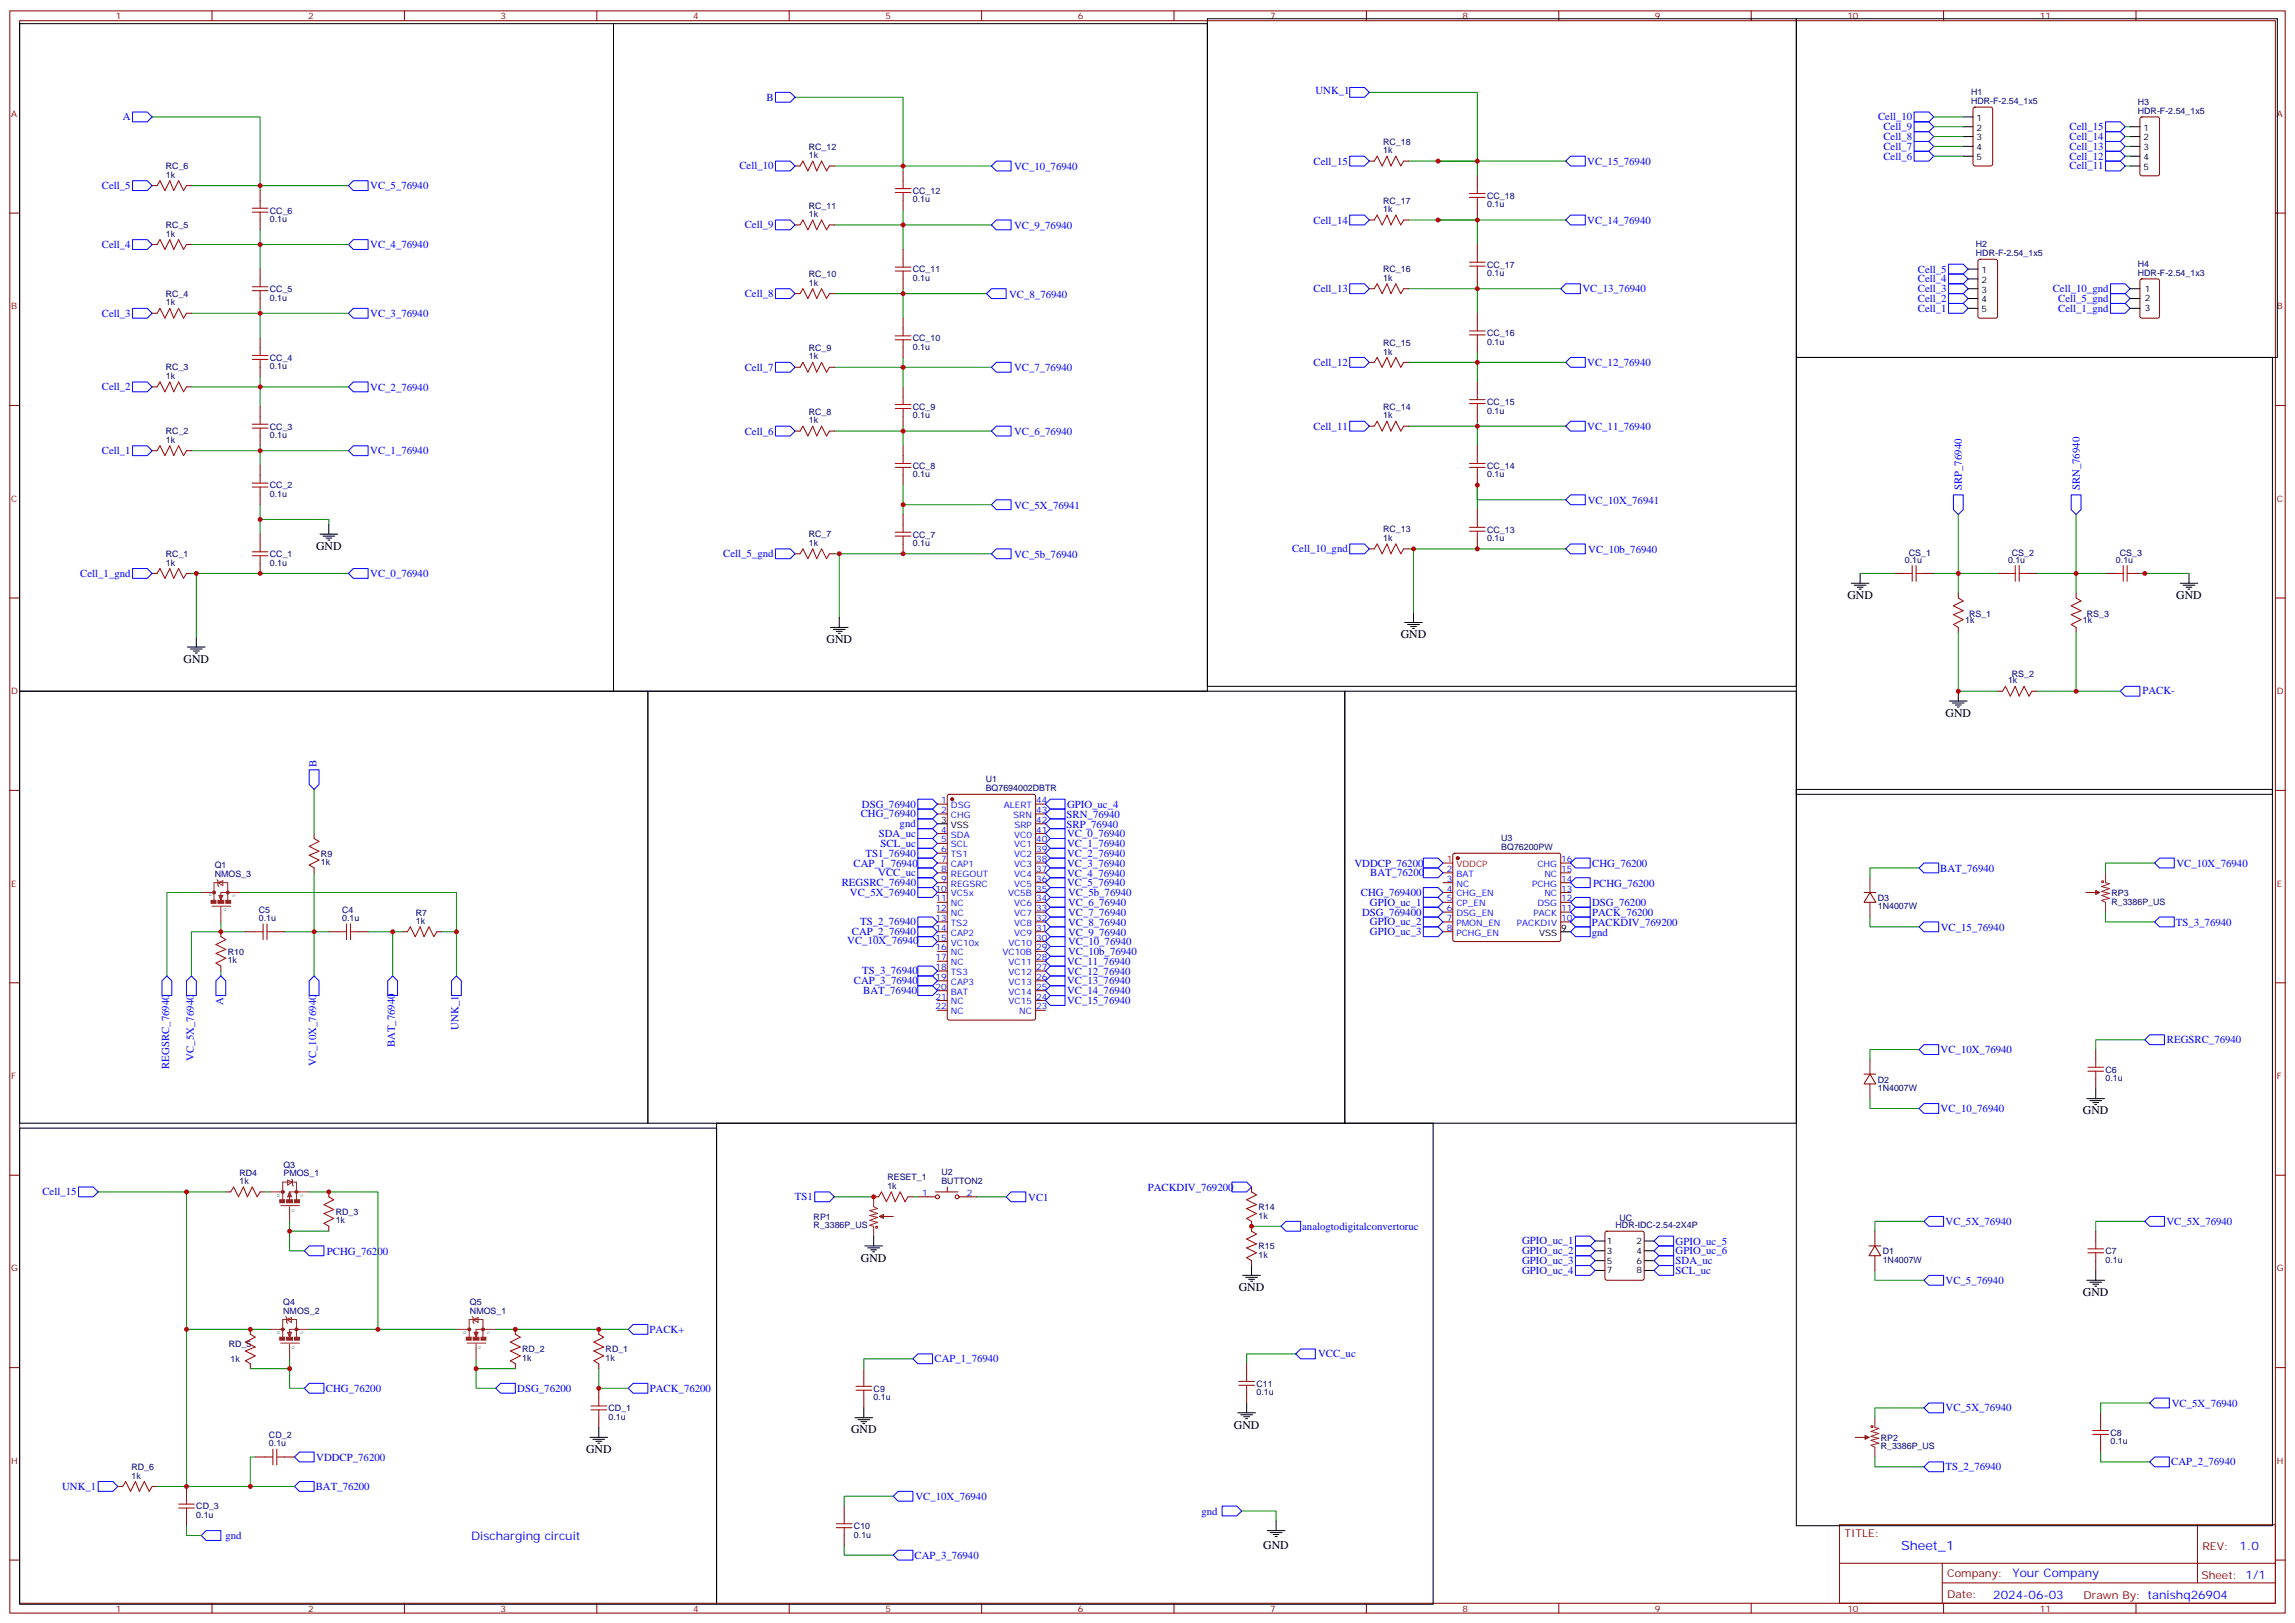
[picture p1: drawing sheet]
<svg xmlns="http://www.w3.org/2000/svg" width="825mm" height="583mm" viewBox="0 0 825 583" stroke-linecap="round" stroke-linejoin="round" font-family="sans-serif">
<defs><g id="words">
<text font-size="4.6" fill="#00f" x="683.2" y="556.9">Sheet_1</text>
<g font-size="4.2">
<text x="113.6" y="197.6">GND</text>
<text x="663.9" y="215.2">GND</text>
<text x="782.1" y="215.2">GND</text>
<text x="297" y="231.1">GND</text>
<text x="503.4" y="229.3">GND</text>
<text x="66" y="238.2">GND</text>
<text x="699.2" y="257.6">GND</text>
<text x="748.6" y="400.4">GND</text>
<text x="309.4" y="453.4">GND</text>
<text x="445.2" y="463.9">GND</text>
<text x="748.6" y="465.7">GND</text>
<text x="305.9" y="515.1">GND</text>
<text x="443.4" y="513.3">GND</text>
<text x="210.6" y="522.1">GND</text>
<text x="454" y="556.7">GND</text>
</g>
<g font-size="4.2" fill="#00f">
<text x="169.3" y="553.5">Discharging circuit</text>
<text x="804.9" y="557.2">1.0</text>
<text x="723.3" y="566.7">Your Company</text>
<text x="716.4" y="574.5">2024-06-03</text>
</g>
<g font-size="3.9" fill="#00f">
<text x="472.8" y="33.9">UNK_1</text>
<text x="275.4" y="36.2">B</text>
<text x="44.1" y="43.3">A</text>
<text x="674.9" y="43.3">Cell_10</text>
<text x="676.9" y="46.8">Cell_9</text>
<text x="743.7" y="46.8">Cell_15</text>
<text x="676.9" y="50.3">Cell_8</text>
<text x="676.9" y="53.9">Cell_7</text>
<text x="743.7" y="50.3">Cell_14</text>
<text x="743.7" y="53.9">Cell_13</text>
<text x="472.1" y="59.2">Cell_15</text>
<text x="570.4" y="59.2">VC_15_76940</text>
<text x="676.9" y="57.4">Cell_6</text>
<text x="743.7" y="57.4">Cell_12</text>
<text x="265.7" y="60.9">Cell_10</text>
<text x="364.4" y="61">VC_10_76940</text>
<text x="743.7" y="60.9">Cell_11</text>
<text x="36.6" y="68">Cell_5</text>
<text x="133.1" y="68.1">VC_5_76940</text>
<text x="267.7" y="82.1">Cell_9</text>
<text x="364.4" y="82.2">VC_9_76940</text>
<text x="472.1" y="80.3">Cell_14</text>
<text x="570.4" y="80.3">VC_14_76940</text>
<text x="36.6" y="89.1">Cell_4</text>
<text x="133.1" y="89.2">VC_4_76940</text>
<text x="689.2" y="97.9">Cell_5</text>
<text x="689.2" y="101.5">Cell_4</text>
<text x="267.7" y="106.8">Cell_8</text>
<text x="362.7" y="106.9">VC_8_76940</text>
<text x="472.1" y="105">Cell_13</text>
<text x="568.7" y="105">VC_13_76940</text>
<text x="689.2" y="105">Cell_3</text>
<text x="737.7" y="105">Cell_10_gnd</text>
<text x="36.6" y="113.8">Cell_3</text>
<text x="133.1" y="113.9">VC_3_76940</text>
<text x="689.2" y="112.1">Cell_1</text>
<text x="689.2" y="108.5">Cell_2</text>
<text x="739.7" y="112.1">Cell_1_gnd</text>
<text x="739.7" y="108.5">Cell_5_gnd</text>
<text x="472.1" y="131.5">Cell_12</text>
<text x="570.4" y="131.5">VC_12_76940</text>
<text x="267.7" y="133.2">Cell_7</text>
<text x="364.4" y="133.4">VC_7_76940</text>
<text x="36.6" y="140.3">Cell_2</text>
<text x="133.1" y="140.4">VC_2_76940</text>
<text x="472.1" y="154.4">Cell_11</text>
<text x="570.4" y="154.4">VC_11_76940</text>
<text x="267.7" y="156.2">Cell_6</text>
<text x="364.4" y="156.3">VC_6_76940</text>
<text x="36.6" y="163.2">Cell_1</text>
<text x="133.1" y="163.3">VC_1_76940</text>
<text x="705.1" y="176.2" transform="rotate(-90 705.1 176.2)">SRP_76940</text>
<text x="747.4" y="176.2" transform="rotate(-90 747.4 176.2)">SRN_76940</text>
<text x="364.4" y="182.8">VC_5X_76941</text>
<text x="570.6" y="180.9">VC_10X_76941</text>
<text x="259.9" y="200.3">Cell_5_gnd</text>
<text x="364.4" y="200.4">VC_5b_76940</text>
<text x="464.3" y="198.5">Cell_10_gnd</text>
<text x="570.8" y="198.6">VC_10b_76940</text>
<text x="28.8" y="207.3">Cell_1_gnd</text>
<text x="133.1" y="207.4">VC_0_76940</text>
<text x="770" y="249.2">PACK-</text>
<text x="113.7" y="275.5" transform="rotate(-90 113.7 275.5)">B</text>
<text x="309.4" y="293.8">CHG_76940</text>
<text x="309.8" y="290.2">DSG_76940</text>
<text x="383.3" y="293.8">SRN_76940</text>
<text x="383.5" y="290.2">GPIO_uc_4</text>
<text x="323.3" y="297.3">gnd</text>
<text x="383.3" y="297.4">SRP_76940</text>
<text x="315.8" y="300.8">SDA_uc</text>
<text x="316.5" y="304.3">SCL_uc</text>
<text x="383.5" y="300.9">VC_0_76940</text>
<text x="383.5" y="304.4">VC_1_76940</text>
<text x="306.8" y="311.5">CAP_1_76940</text>
<text x="311.1" y="307.9">TS1_76940</text>
<text x="383.5" y="307.9">VC_2_76940</text>
<text x="383.5" y="311.5">VC_3_76940</text>
<text x="486.8" y="311.4">VDDCP_76200</text>
<text x="572.2" y="311.5">CHG_76200</text>
<text x="782.2" y="311.5">VC_10X_76940</text>
<text x="315.6" y="314.9">VCC_uc</text>
<text x="383.5" y="315">VC_4_76940</text>
<text x="492.4" y="314.9">BAT_76200</text>
<text x="697.3" y="313.2">BAT_76940</text>
<text x="302.5" y="318.5">REGSRC_76940</text>
<text x="305.5" y="322">VC_5X_76940</text>
<text x="383.5" y="318.5">VC_5_76940</text>
<text x="383.8" y="322.1">VC_5b_76940</text>
<text x="489.1" y="322">CHG_769400</text>
<text x="572.6" y="318.6">PCHG_76200</text>
<text x="383.8" y="329.2">VC_7_76940</text>
<text x="383.8" y="325.6">VC_6_76940</text>
<text x="489.5" y="329">DSG_769400</text>
<text x="492.4" y="325.5">GPIO_uc_1</text>
<text x="572.2" y="325.5">DSG_76200</text>
<text x="572.2" y="329">PACK_76200</text>
<text x="309.1" y="332.6">TS_2_76940</text>
<text x="383.8" y="332.7">VC_8_76940</text>
<text x="492.4" y="332.6">GPIO_uc_2</text>
<text x="572.1" y="332.6">PACKDIV_769200</text>
<text x="697.5" y="334.4">VC_15_76940</text>
<text x="782" y="332.6">TS_3_76940</text>
<text x="304.5" y="339.1">VC_10X_76940</text>
<text x="306.1" y="336.1">CAP_2_76940</text>
<text x="383.8" y="339.7">VC_10_76940</text>
<text x="383.8" y="336.2">VC_9_76940</text>
<text x="492.4" y="336.1">GPIO_uc_3</text>
<text x="572.1" y="336.2">gnd</text>
<text x="383.5" y="346.7">VC_11_76940</text>
<text x="383.8" y="343.3">VC_10b_76940</text>
<text x="306.9" y="353.7">CAP_3_76940</text>
<text x="309.8" y="350.1">TS_3_76940</text>
<text x="383.5" y="350.2">VC_12_76940</text>
<text x="383.5" y="353.7">VC_13_76940</text>
<text x="310.2" y="357.3">BAT_76940</text>
<text x="383.5" y="357.3">VC_14_76940</text>
<text x="80.2" y="361" transform="rotate(-90 80.2 361)">A</text>
<text x="383.5" y="360.8">VC_15_76940</text>
<text x="164.8" y="370.1" transform="rotate(-90 164.8 370.1)">UNK_1</text>
<text x="141.9" y="376.4" transform="rotate(-90 141.9 376.4)">BAT_76940</text>
<text x="778.8" y="374.9">REGSRC_76940</text>
<text x="69.6" y="381.1" transform="rotate(-90 69.6 381.1)">VC_5X_76940</text>
<text x="113.6" y="383.1" transform="rotate(-90 113.6 383.1)">VC_10X_76940</text>
<text x="697.4" y="378.4">VC_10X_76940</text>
<text x="60.8" y="384.1" transform="rotate(-90 60.8 384.1)">REGSRC_76940</text>
<text x="697.4" y="399.6">VC_10_76940</text>
<text x="15.3" y="429.6">Cell_15</text>
<text x="285.7" y="431.3">TS1</text>
<text x="369.6" y="431.4">VC1</text>
<text x="412.5" y="427.8">PACKDIV_769200</text>
<text x="468" y="442">analogtodigitalconvertoruc</text>
<text x="699.2" y="440.2">VC_5X_76940</text>
<text x="778.6" y="440.2">VC_5X_76940</text>
<text x="547" y="447.2">GPIO_uc_1</text>
<text x="602.2" y="447.2">GPIO_uc_5</text>
<text x="117.5" y="450.9">PCHG_76200</text>
<text x="547" y="450.7">GPIO_uc_2</text>
<text x="547" y="454.3">GPIO_uc_3</text>
<text x="602.2" y="450.8">GPIO_uc_6</text>
<text x="602.2" y="454.3">SDA_uc</text>
<text x="547" y="457.8">GPIO_uc_4</text>
<text x="602.2" y="457.8">SCL_uc</text>
<text x="699.2" y="461.3">VC_5_76940</text>
<text x="233.4" y="479">PACK+</text>
<text x="335.8" y="489.5">CAP_1_76940</text>
<text x="473.7" y="487.8">VCC_uc</text>
<text x="117.1" y="500.3">CHG_76200</text>
<text x="185.9" y="500.1">DSG_76200</text>
<text x="233.5" y="500.1">PACK_76200</text>
<text x="699.2" y="507.2">VC_5X_76940</text>
<text x="780.5" y="505.4">VC_5X_76940</text>
<text x="113.7" y="524.9">VDDCP_76200</text>
<text x="780.3" y="526.6">CAP_2_76940</text>
<text x="699.2" y="528.3">TS_2_76940</text>
<text x="22.3" y="535.4">UNK_1</text>
<text x="113.5" y="535.5">BAT_76200</text>
<text x="329" y="538.9">VC_10X_76940</text>
<text x="431.8" y="544.3">gnd</text>
<text x="81" y="553.1">gnd</text>
<text x="328.7" y="560.1">CAP_3_76940</text>
</g>
<g font-size="3.9" fill="#800">
<text x="662.9" y="552.5">TITLE:</text>
<text x="791.5" y="557.2">REV:</text>
<text x="699.8" y="566.7">Company:</text>
<text x="791.1" y="567.3">Sheet: 1/1</text>
<text x="699.8" y="574.4">Date:</text>
<text x="748.8" y="574.4">Drawn By: tanishq26904</text>
</g>
<g font-size="3.2" fill="#800">
<text x="41.6" y="6.9">1</text>
<text x="110.8" y="6.9">2</text>
<text x="179.9" y="6.9">3</text>
<text x="249.1" y="6.9">4</text>
<text x="318.2" y="6.9">5</text>
<text x="387.3" y="6.9">6</text>
<text x="456.5" y="6.9">7</text>
<text x="525.6" y="6.9">8</text>
<text x="594.8" y="6.9">9</text>
<text x="663.9" y="6.9">10</text>
<text x="733.1" y="6.9">11</text>
<text x="4.1" y="42">A</text>
<text x="818.3" y="42">A</text>
<text x="4.1" y="111.2">B</text>
<text x="818.3" y="111.2">B</text>
<text x="4.1" y="180.3">C</text>
<text x="818.3" y="180.3">C</text>
<text x="4.1" y="249.4">D</text>
<text x="818.3" y="249.4">D</text>
<text x="4.1" y="318.6">E</text>
<text x="818.3" y="318.6">E</text>
<text x="4.1" y="387.7">F</text>
<text x="818.3" y="387.7">F</text>
<text x="4.1" y="456.9">G</text>
<text x="818.3" y="456.9">G</text>
<text x="4.1" y="526">H</text>
<text x="818.3" y="526">H</text>
<text x="41.6" y="579.1">1</text>
<text x="110.8" y="579.1">2</text>
<text x="179.9" y="579.1">3</text>
<text x="249.1" y="579.1">4</text>
<text x="318.2" y="579.1">5</text>
<text x="387.3" y="579.1">6</text>
<text x="456.5" y="579.1">7</text>
<text x="525.6" y="579.1">8</text>
<text x="594.8" y="579.1">9</text>
<text x="663.9" y="579.1">10</text>
<text x="733.1" y="579.1">11</text>
</g>
<g font-size="3.2" fill="#000080">
<text x="708.4" y="34.2">H1</text>
<text x="708.4" y="37.4">HDR-F-2.54_1x5</text>
<text x="768.3" y="41">HDR-F-2.54_1x5</text>
<text x="768.3" y="37.7">H3</text>
<text x="290.7" y="53.8">RC_12</text>
<text x="497.1" y="52">RC_18</text>
<text x="290.7" y="56.8">1k</text>
<text x="497.1" y="55.1">1k</text>
<text x="59.6" y="63.9">1k</text>
<text x="59.6" y="60.8">RC_6</text>
<text x="328.1" y="69.7">CC_12</text>
<text x="534.5" y="71.4">CC_18</text>
<text x="97" y="76.7">CC_6</text>
<text x="290.7" y="78">1k</text>
<text x="290.7" y="74.9">RC_11</text>
<text x="328.1" y="72.8">0.1u</text>
<text x="497.1" y="76.2">1k</text>
<text x="497.1" y="73.2">RC_17</text>
<text x="534.5" y="74.5">0.1u</text>
<text x="59.6" y="82">RC_5</text>
<text x="97" y="79.8">0.1u</text>
<text x="59.6" y="85.1">1k</text>
<text x="710.1" y="88.9">H2</text>
<text x="710.1" y="92.1">HDR-F-2.54_1x5</text>
<text x="768.3" y="95.9">H4</text>
<text x="290.7" y="99.6">RC_10</text>
<text x="328.1" y="101">0.1u</text>
<text x="328.1" y="97.9">CC_11</text>
<text x="497.1" y="100.9">1k</text>
<text x="497.1" y="97.9">RC_16</text>
<text x="534.5" y="99.2">0.1u</text>
<text x="534.5" y="96.1">CC_17</text>
<text x="768.3" y="99.2">HDR-F-2.54_1x3</text>
<text x="59.6" y="106.7">RC_4</text>
<text x="97" y="105">CC_5</text>
<text x="290.7" y="102.7">1k</text>
<text x="59.6" y="109.7">1k</text>
<text x="97" y="108">0.1u</text>
<text x="328.1" y="125.7">0.1u</text>
<text x="328.1" y="122.6">CC_10</text>
<text x="497.1" y="124.3">RC_15</text>
<text x="534.5" y="123.9">0.1u</text>
<text x="534.5" y="120.8">CC_16</text>
<text x="97" y="129.7">CC_4</text>
<text x="290.7" y="129.2">1k</text>
<text x="290.7" y="126.1">RC_9</text>
<text x="497.1" y="127.4">1k</text>
<text x="59.6" y="136.2">1k</text>
<text x="59.6" y="133.1">RC_3</text>
<text x="97" y="132.7">0.1u</text>
<text x="290.7" y="149">RC_8</text>
<text x="328.1" y="147.3">CC_9</text>
<text x="497.1" y="147.2">RC_14</text>
<text x="534.5" y="148.6">0.1u</text>
<text x="534.5" y="145.5">CC_15</text>
<text x="97" y="154.4">CC_3</text>
<text x="290.7" y="152.1">1k</text>
<text x="328.1" y="150.4">0.1u</text>
<text x="497.1" y="150.3">1k</text>
<text x="59.6" y="159.1">1k</text>
<text x="59.6" y="156.1">RC_2</text>
<text x="97" y="157.4">0.1u</text>
<text x="328.1" y="171.5">0.1u</text>
<text x="328.1" y="168.5">CC_8</text>
<text x="534.5" y="171.5">0.1u</text>
<text x="534.5" y="168.5">CC_14</text>
<text x="97" y="178.6">0.1u</text>
<text x="97" y="175.5">CC_2</text>
<text x="497.1" y="191.3">RC_13</text>
<text x="534.5" y="191.4">CC_13</text>
<text x="290.7" y="196.2">1k</text>
<text x="290.7" y="193.1">RC_7</text>
<text x="328.1" y="196.2">0.1u</text>
<text x="328.1" y="193.2">CC_7</text>
<text x="497.1" y="194.4">1k</text>
<text x="534.5" y="194.5">0.1u</text>
<text x="59.6" y="203.2">1k</text>
<text x="59.6" y="200.2">RC_1</text>
<text x="97" y="203.3">0.1u</text>
<text x="97" y="200.2">CC_1</text>
<text x="684.6" y="202.2">0.1u</text>
<text x="686" y="199.7">CS_1</text>
<text x="721.7" y="202.2">0.1u</text>
<text x="723.1" y="199.7">CS_2</text>
<text x="760.5" y="202.2">0.1u</text>
<text x="761.9" y="199.7">CS_3</text>
<text x="707.7" y="221.6">RS_1</text>
<text x="750" y="221.6">RS_3</text>
<text x="706.3" y="224">1k</text>
<text x="748.6" y="224">1k</text>
<text x="721.7" y="245.6">1k</text>
<text x="723.1" y="243.1">RS_2</text>
<text x="354.3" y="280.9">U1</text>
<text x="354.3" y="284.2">BQ7694002DBTR</text>
<text x="539.5" y="305.3">BQ76200PW</text>
<text x="539.5" y="302.1">U3</text>
<text x="115.4" y="310.9">1k</text>
<text x="115.4" y="307.9">R9</text>
<text x="77.2" y="315.1">NMOS_3</text>
<text x="77.2" y="312.1">Q1</text>
<text x="674.9" y="323.7">D3</text>
<text x="758.8" y="321.9">RP3</text>
<text x="93" y="327.9">C5</text>
<text x="123" y="327.9">C4</text>
<text x="149.5" y="329">R7</text>
<text x="674.9" y="326.8">1N4007W</text>
<text x="758.8" y="325.1">R_3386P_US</text>
<text x="93" y="330.9">0.1u</text>
<text x="123" y="330.9">0.1u</text>
<text x="149.5" y="332">1k</text>
<text x="81.8" y="346.2">1k</text>
<text x="81.8" y="343.2">R10</text>
<text x="674.9" y="389">D2</text>
<text x="756.7" y="388.5">0.1u</text>
<text x="756.7" y="385.4">C6</text>
<text x="674.9" y="392">1N4007W</text>
<text x="101.9" y="419.6">Q3</text>
<text x="86.1" y="425.5">1k</text>
<text x="86.1" y="422.4">RD4</text>
<text x="101.9" y="422.7">PMOS_1</text>
<text x="318.9" y="424.2">RESET_1</text>
<text x="338.3" y="425.4">BUTTON2</text>
<text x="338.3" y="422.4">U2</text>
<text x="318.9" y="427.2">1k</text>
<text x="120.6" y="436.6">RD_3</text>
<text x="452.3" y="437.9">1k</text>
<text x="452.3" y="434.8">R14</text>
<text x="120.6" y="439.6">1k</text>
<text x="292.4" y="441.4">R_3386P_US</text>
<text x="292.4" y="438.3">RP1</text>
<text x="580.6" y="441.4">HDR-IDC-2.54-2X4P</text>
<text x="582" y="438.9">UC</text>
<text x="452.3" y="448.9">R15</text>
<text x="452.3" y="452">1k</text>
<text x="676.6" y="453.8">1N4007W</text>
<text x="676.6" y="450.7">D1</text>
<text x="756.7" y="453.8">0.1u</text>
<text x="756.7" y="450.7">C7</text>
<text x="101.8" y="472.1">NMOS_2</text>
<text x="101.8" y="469">Q4</text>
<text x="168.9" y="472.1">NMOS_1</text>
<text x="168.9" y="469">Q5</text>
<text x="82.2" y="484.2">RD_5</text>
<text x="187.7" y="486">RD_2</text>
<text x="217.7" y="486">RD_1</text>
<text x="82.8" y="489.5">1k</text>
<text x="187.7" y="489">1k</text>
<text x="217.7" y="489">1k</text>
<text x="314" y="503.1">0.1u</text>
<text x="314" y="500.1">C9</text>
<text x="451.6" y="501.4">0.1u</text>
<text x="451.6" y="498.3">C11</text>
<text x="218.7" y="507.1">CD_1</text>
<text x="218.7" y="510.2">0.1u</text>
<text x="758.5" y="515.9">C8</text>
<text x="96.7" y="519.7">0.1u</text>
<text x="96.7" y="516.6">CD_2</text>
<text x="675.9" y="520.9">R_3386P_US</text>
<text x="675.9" y="517.7">RP2</text>
<text x="758.5" y="519">0.1u</text>
<text x="47.3" y="531.3">1k</text>
<text x="47.3" y="528.1">RD_6</text>
<text x="70.6" y="545.5">0.1u</text>
<text x="70.6" y="542.4">CD_3</text>
<text x="306.9" y="549.5">C10</text>
<text x="306.9" y="552.5">0.1u</text>
</g>
<g font-size="3.2">
<text x="710.4" y="43.4">1</text>
<text x="710.4" y="47">2</text>
<text x="770.4" y="47">1</text>
<text x="710.4" y="50.5">3</text>
<text x="770.4" y="50.5">2</text>
<text x="710.4" y="54">4</text>
<text x="710.4" y="57.5">5</text>
<text x="770.4" y="54">3</text>
<text x="770.4" y="57.5">4</text>
<text x="770.4" y="61.1">5</text>
<text x="712.2" y="98.1">1</text>
<text x="712.2" y="101.6">2</text>
<text x="712.2" y="105.2">3</text>
<text x="770.8" y="104.8">1</text>
<text x="712.2" y="108.7">4</text>
<text x="712.2" y="112.2">5</text>
<text x="770.8" y="111.9">3</text>
<text x="770.8" y="108.3">2</text>
<text x="338.2" y="295.7">3</text>
<text x="341.7" y="297.4">VSS</text>
<text x="561.1" y="334.5">9</text>
<text x="553.1" y="336.2">VSS</text>
<text x="577.5" y="447">1</text>
<text x="588.2" y="447">2</text>
<text x="577.5" y="450.5">3</text>
<text x="577.5" y="454.1">5</text>
<text x="588.2" y="450.5">4</text>
<text x="588.2" y="454.1">6</text>
<text x="577.5" y="457.6">7</text>
<text x="588.2" y="457.6">8</text>
</g>
<g font-size="3.2" fill="#00f">
<text x="338.2" y="288.6">1</text>
<text x="338.2" y="292.1">2</text>
<text x="341.7" y="290.4">DSG</text>
<text x="341.7" y="293.9">CHG</text>
<text x="360.8" y="290.4">ALERT</text>
<text x="364.1" y="293.9">SRN</text>
<text x="372.4" y="292.1">43</text>
<text x="372.4" y="288.6">44</text>
<text x="338.2" y="299.2">4</text>
<text x="364.6" y="297.4">SRP</text>
<text x="372.4" y="299.2">41</text>
<text x="372.4" y="295.7">42</text>
<text x="338.2" y="302.7">5</text>
<text x="341.7" y="301">SDA</text>
<text x="341.7" y="304.5">SCL</text>
<text x="364.5" y="304.5">VC1</text>
<text x="364.5" y="301">VC0</text>
<text x="372.4" y="302.7">40</text>
<text x="338.2" y="306.2">6</text>
<text x="338.2" y="309.8">7</text>
<text x="341.7" y="308">TS1</text>
<text x="341.7" y="311.5">CAP1</text>
<text x="364.5" y="311.5">VC3</text>
<text x="364.5" y="308">VC2</text>
<text x="372.4" y="309.8">38</text>
<text x="372.4" y="306.2">39</text>
<text x="552.5" y="311.5">CHG</text>
<text x="561.1" y="309.8">16</text>
<text x="338.2" y="313.3">8</text>
<text x="338.2" y="316.8">9</text>
<text x="341.7" y="315.1">REGOUT</text>
<text x="364.5" y="315.1">VC4</text>
<text x="372.4" y="316.8">36</text>
<text x="372.4" y="313.3">37</text>
<text x="519.9" y="313.3">2</text>
<text x="519.9" y="316.8">3</text>
<text x="523.4" y="315.1">BAT</text>
<text x="555" y="315.1">NC</text>
<text x="561.1" y="316.8">14</text>
<text x="561.1" y="313.3">15</text>
<text x="336.2" y="320.4">10</text>
<text x="336.2" y="323.9">11</text>
<text x="341.7" y="318.6">REGSRC</text>
<text x="341.7" y="322.1">VC5x</text>
<text x="362.3" y="322.1">VC5B</text>
<text x="364.5" y="318.6">VC5</text>
<text x="372.4" y="323.9">34</text>
<text x="372.4" y="320.4">35</text>
<text x="519.9" y="320.4">4</text>
<text x="519.9" y="323.9">5</text>
<text x="523.4" y="318.6">NC</text>
<text x="523.4" y="322.1">CHG_EN</text>
<text x="550.6" y="318.6">PCHG</text>
<text x="555" y="322.1">NC</text>
<text x="561.1" y="323.9">12</text>
<text x="561.1" y="320.4">13</text>
<text x="336.2" y="327.4">12</text>
<text x="341.7" y="325.6">NC</text>
<text x="341.7" y="329.2">NC</text>
<text x="364.5" y="329.2">VC7</text>
<text x="364.5" y="325.6">VC6</text>
<text x="372.4" y="327.4">33</text>
<text x="519.9" y="327.4">6</text>
<text x="523.4" y="325.6">CP_EN</text>
<text x="523.4" y="329.2">DSG_EN</text>
<text x="551.1" y="329.2">PACK</text>
<text x="552.5" y="325.6">DSG</text>
<text x="561.1" y="327.4">11</text>
<text x="336.2" y="330.9">13</text>
<text x="336.2" y="334.5">14</text>
<text x="341.7" y="332.7">TS2</text>
<text x="364.5" y="332.7">VC8</text>
<text x="372.4" y="334.5">31</text>
<text x="372.4" y="330.9">32</text>
<text x="519.9" y="330.9">7</text>
<text x="519.9" y="334.5">8</text>
<text x="523.4" y="332.7">PMON_EN</text>
<text x="545.2" y="332.7">PACKDIV</text>
<text x="561.1" y="330.9">10</text>
<text x="336.2" y="338">15</text>
<text x="336.2" y="341.5">16</text>
<text x="341.7" y="336.2">CAP2</text>
<text x="341.7" y="339.8">VC10x</text>
<text x="362.5" y="339.8">VC10</text>
<text x="364.5" y="336.2">VC9</text>
<text x="372.4" y="341.5">29</text>
<text x="372.4" y="338">30</text>
<text x="523.4" y="336.2">PCHG_EN</text>
<text x="336.2" y="345.1">17</text>
<text x="341.7" y="343.3">NC</text>
<text x="341.7" y="346.8">NC</text>
<text x="360.3" y="343.3">VC10B</text>
<text x="362.5" y="346.8">VC11</text>
<text x="372.4" y="345.1">28</text>
<text x="336.2" y="348.6">18</text>
<text x="336.2" y="352.1">19</text>
<text x="341.7" y="350.3">TS3</text>
<text x="341.7" y="353.9">CAP3</text>
<text x="362.5" y="353.9">VC13</text>
<text x="362.5" y="350.3">VC12</text>
<text x="372.4" y="352.1">26</text>
<text x="372.4" y="348.6">27</text>
<text x="336.2" y="355.6">20</text>
<text x="336.2" y="359.2">21</text>
<text x="341.7" y="357.4">BAT</text>
<text x="362.5" y="357.4">VC14</text>
<text x="372.4" y="359.2">24</text>
<text x="372.4" y="355.6">25</text>
<text x="336.2" y="362.7">22</text>
<text x="341.7" y="360.9">NC</text>
<text x="341.7" y="364.5">NC</text>
<text x="362.5" y="360.9">VC15</text>
<text x="366.3" y="364.5">NC</text>
<text x="372.4" y="362.7">23</text>
<text x="331.4" y="429.7">1</text>
<text x="347.5" y="429.7">2</text>
</g>
<g font-size="3.2" fill="#f00">
<text x="519.9" y="309.8">1</text>
<text x="523.4" y="311.5">VDDCP</text>
</g>
<g font-size="1.4" fill="#238d23">
<text x="76.1" y="321.9" transform="rotate(-90 76.1 321.9)">D</text>
<text x="84.6" y="322.2" transform="rotate(-90 84.6 322.2)">S</text>
<text x="81.4" y="327.5" transform="rotate(-90 81.4 327.5)">G</text>
<text x="100.5" y="430.1" transform="rotate(-90 100.5 430.1)">D</text>
<text x="109" y="430.1" transform="rotate(-90 109 430.1)">S</text>
<text x="105.8" y="435.4" transform="rotate(-90 105.8 435.4)">G</text>
<text x="100.5" y="479.5" transform="rotate(-90 100.5 479.5)">D</text>
<text x="109" y="479.5" transform="rotate(-90 109 479.5)">S</text>
<text x="167.6" y="479.5" transform="rotate(-90 167.6 479.5)">D</text>
<text x="176" y="479.5" transform="rotate(-90 176 479.5)">S</text>
<text x="105.8" y="484.8" transform="rotate(-90 105.8 484.8)">G</text>
<text x="172.9" y="484.8" transform="rotate(-90 172.9 484.8)">G</text>
</g>
</g></defs>
<g fill="none" stroke="#870000" stroke-width=".36">
<path d="M3.5 3.9h817.8v575.7h-817.8zM7.1 7.4h810.6v568.7h-810.6zM76.2 3.9v3.5M145.3 3.9v3.5M214.5 3.9v3.5M283.6 3.9v3.5M352.8 3.9v3.5M421.9 3.9v3.5M491.1 3.9v3.5M560.2 3.9v3.5M629.4 3.9v3.5M698.5 3.9v3.5"/>
<path d="M767.6 3.9v3.5M709.3 38.7l.5-.2h5.6l.7 .4v20l-.4 .7-5.9 .1-.7-.5v-20zM285.8 59.7h1.7M298.1 59.7h1.8M492.1 57.9h1.8M504.5 57.9h1.7M769.3 42.2l.5-.2h5.6l.7 .4v20.1l-.5 .6-5.8 .1-.7-.5v-20zM3.5 76.6h3.6M54.7 66.7h1.7M67 66.7h1.8M93.5 68.5v3.5M93.5 79.1v3.5"/>
<path d="M324.6 61.4v3.5M324.6 72v3.5M492.1 79.1h1.8M504.5 79.1h1.7M530.9 63.2v3.5M530.9 73.8v3.5M817.7 76.6h3.6M54.7 87.9h1.7M67 87.9h1.8M93.5 96.7v3.5M285.8 80.8h1.7M298.1 80.8h1.8"/>
<path d="M324.6 89.6v3.6M530.9 87.9v3.5M530.9 98.5v3.5M711.1 93.4l.5-.2h5.6l.6 .4 .1 20-.5 .7h-5.8l-.7-.4-.1-20zM54.7 112.6h1.7M67 112.6h1.8M93.5 107.3v3.5M285.8 105.5h1.7M298.1 105.5h1.8M324.6 100.2v3.6M324.6 114.3v3.6M492.1 103.8h1.8"/>
<path d="M504.5 103.8h1.7M530.9 112.6v3.5M769.3 100.4l.5-.2h5.6l.7 .5v12.9l-.5 .7h-5.8l-.7-.4v-13zM54.7 139h1.7M67 139h1.8M93.5 121.4v3.5M93.5 132v3.5M285.8 132h1.7M298.1 132h1.8M324.6 124.9v3.5M324.6 139v3.6M492.1 130.2h1.8"/>
<path d="M504.5 130.2h1.7M530.9 123.2v3.5M530.9 137.3v3.5M3.5 145.7h3.6M93.5 146.1v3.5M93.5 156.7v3.5M285.8 154.9h1.7M298.1 154.9h1.8M324.6 149.6v3.5M492.1 153.1h1.8M504.5 153.1h1.7M530.9 147.8v3.6"/>
<path d="M817.7 145.7h3.6M54.7 162h1.7M67 162h1.8M93.5 167.3v3.5M93.5 177.8v3.6M324.6 160.2v3.5M324.6 170.8v3.5M530.9 160.2v3.5M530.9 170.8v3.5M93.5 191.9v3.6M285.8 199h1.7M298.1 199h1.8"/>
<path d="M324.6 184.9v3.5M324.6 195.5v3.5M492.1 197.2h1.8M504.5 197.2h1.7M530.9 183.1v3.6M530.9 193.7v3.5M3.5 214.9h3.6M54.7 206.1h1.7M67 206.1h1.8M93.5 202.5v3.6M680.9 206.1h3.5M691.4 206.1h3.6"/>
<path d="M703.8 213.1v1.8M717.9 206.1h3.5M728.5 206.1h3.5M746.1 213.1v1.8M756.7 206.1h3.5M767.3 206.1h3.5M817.7 214.9h3.6M703.8 225.5v1.7M746.1 225.5v1.7M717.9 248.4h1.8M730.2 248.4h1.8M3.5 284h3.6"/>
<path d="M112.9 299.5v1.8M336.9 289h3.5M336.9 292.5h3.5M336.9 299.5h3.5M340.7 285.6l.4-.2h30.4l.6 .5 .1 80-.5 .6-30.6 .1-.6-.5-.1-80zM372.2 289h3.5M372.2 292.5h3.5M372.2 299.5h3.5M372.2 296h3.5M817.7 284h3.6M112.9 311.9v1.8M336.9 303.1h3.5"/>
<path d="M336.9 306.6h3.5M336.9 310.1h3.5M336.9 313.7h3.5M336.9 317.2h3.5M372.2 303.1h3.5M372.2 306.6h3.5M372.2 310.1h3.5M372.2 313.7h3.5M372.2 317.2h3.5M518.6 313.7h3.5M518.6 317.2h3.5M522.3 306.8l.5-.2h37.4l.5 .2 .2 .5v30.3l-.2 .5-.5 .2h-37.4l-.5-.2-.2-.5v-30.3z"/>
<path d="M560.9 310.1h3.5M560.9 313.7h3.5M560.9 317.2h3.5M672 315.4v5.3M79.4 334.8v1.8M88.2 334.8h3.5M98.8 334.8h3.5M118.2 334.8h3.5M128.8 334.8h3.5M144.6 334.8h1.8M157 334.8h1.7M336.9 320.7h3.5"/>
<path d="M336.9 324.2h3.5M336.9 327.8h3.5M336.9 331.3h3.5M336.9 334.8h3.5M336.9 338.3h3.5M372.2 320.7h3.5M372.2 324.2h3.5M372.2 327.8h3.5M372.2 331.3h3.5M372.2 334.8h3.5M372.2 338.3h3.5M518.6 320.7h3.5"/>
<path d="M518.6 324.2h3.5M518.6 327.8h3.5M518.6 331.3h3.5M518.6 334.8h3.5M560.9 320.7h3.5M560.9 324.2h3.5M560.9 327.8h3.5M560.9 331.3h3.5M669.9 320.7h4.3M672 320.7l2.2 3.5h-4.3zM672 324.2v5.3M749.7 320.7h4.9"/>
<path d="M753.2 320l1.4 .7-1.4 .7zM3.5 353.2h3.6M79.4 347.2v1.7M336.9 341.9h3.5M336.9 345.4h3.5M336.9 348.9h3.5M336.9 352.5h3.5M336.9 356h3.5M336.9 359.5h3.5M372.2 341.9h3.5M372.2 345.4h3.5M372.2 348.9h3.5"/>
<path d="M372.2 352.5h3.5M372.2 356h3.5M372.2 359.5h3.5M817.7 353.2h3.6M336.9 363h3.5M372.2 363h3.5M753.2 377.2v3.5M669.9 386h4.3M672 386l2.2 3.5h-4.3zM672 380.7v5.3M672 389.5v5.3M753.2 387.7v3.6"/>
<path d="M3.5 422.3h3.6M81.1 428.3h1.8M93.5 428.3h1.7M118.2 428.3v1.8M314 430.1h1.7M316.1 437.1l1.4-.7v1.4zM316.1 437.1h4.9M326.3 430.1h1.8M329.8 430.1h6.4M336.2 428.3h8.1M340.4 426.5v1.8M344.7 430.1h6.3"/>
<path d="M449.8 426.5v1.8M449.8 438.9v3.5M817.7 422.3h3.6M118.2 440.7v1.7M449.8 453v1.8M577 442.6l.5-.2h12.7l.5 .2 .2 .5v16.3l-.2 .5-.5 .2h-12.7l-.5-.3-.2-.4v-16.3zM671.7 447.7h4.2M673.8 447.7l2.1 3.5h-4.2zM673.8 442.4v5.3M673.8 451.2v5.3M753.2 442.4v3.5M753.2 453v3.5"/>
<path d="M90 477.7v1.8M185.2 477.7v1.8M215.2 477.7v1.8M3.5 491.5h3.6M90 490v1.8M185.2 490v1.8M215.2 490v1.8M215.2 498.9v3.5M310.4 491.8v3.5M448 490v3.6M817.7 491.5h3.6M215.2 509.4v3.6"/>
<path d="M310.4 502.4v3.5M448 500.6v3.6M666.7 516.5h5M670.3 515.8l1.4 .7-1.4 .7zM754.9 507.7v3.5M754.9 518.3v3.5M42.3 534.1h1.8M54.7 534.1h1.7M67 534.1v3.6M91.7 523.6h3.5M102.3 523.6h3.5M67 544.7v3.6"/>
<path d="M303.4 541.2v3.5M303.4 551.8v3.5M661.1 547.9h156.6v28.2h-156.6zM789.7 547.9v20.9M3.5 560.6h3.6M76.2 576.1v3.5M145.3 576.1v3.5M214.5 576.1v3.5M283.6 576.1v3.5M352.8 576.1v3.5M421.9 576.1v3.5M491.1 576.1v3.5"/>
<path d="M560.2 576.1v3.5M629.4 576.1v3.5M661.1 561.7h156.5M698 568.8h119.6M698 561.7v14.2M698.5 576.1v3.5M767.6 576.1v3.5M817.7 560.6h3.6"/>
<circle cx="336.9" cy="430.1" r=".71"/>
<circle cx="344" cy="430.1" r=".71"/>
</g>
<g fill="#870000" stroke="#870000" stroke-width=".36">
<circle cx="342.2" cy="287.2" r=".53"/>
<circle cx="523.9" cy="308.4" r=".53"/>
</g>
<g fill="none" stroke="#000" stroke-width=".36">
<path d="M7.1 8.5h213.4v239.9h-213.4zM220.5 8.5h213.4v239.9h-213.4zM433.9 6.7h211.7v239.9h-211.7zM645.6 6.7h172.8v121.7h-172.8zM705.6 42h3.5M705.6 45.5h3.5M705.6 49.1h3.5M705.6 52.6h3.5M705.6 56.1h3.5M765.5 45.5h3.6M765.5 49.1h3.6M765.5 52.6h3.6"/>
<path d="M765.5 56.1h3.6M765.5 59.7h3.6M707.3 96.7h3.5M707.3 100.2h3.5M707.3 103.8h3.5M707.3 107.3h3.5M707.3 110.8h3.5M765.5 103.8h3.6M765.5 107.3h3.6M765.5 110.8h3.6M645.6 128.4h171.1v157h-171.1zM115 191.9h6.4"/>
<path d="M116.1 192.7h4.2M117.1 193.4h2.1M117.8 194.1h.7M118.2 188.4v3.5M665.3 209.6h6.4M666.4 210.3h4.2M667.5 211h2.1M668.2 211.7h.7M668.5 206.1v3.5M783.5 209.6h6.4M784.6 210.3h4.2M785.6 211h2.2"/>
<path d="M786.3 211.7h.7M786.7 206.1v3.5M67.4 232.5h6.3M68.4 233.2h4.3M69.5 233.9h2.1M70.2 234.6h.7M70.6 229v3.5M298.4 225.5h6.4M299.5 226.2h4.2M300.6 226.9h2.1M301.3 227.6h.7M301.6 221.9v3.6"/>
<path d="M504.8 223.7h6.4M505.9 224.4h4.2M506.9 225.1h2.2M507.6 225.8h.8M508 220.2v3.5M7.1 248.4h225.7v155.2h-225.7zM232.8 248.4h250.5v155.2h-250.5zM483.3 248.4h162.3v155.2h-162.3zM700.6 251.9h6.4M701.7 252.6h4.2M702.7 253.3h2.1M703.4 254h.7"/>
<path d="M703.8 248.4v3.5M336.9 296h3.5M645.6 283.7h171.1v264.6h-171.1zM560.9 334.8h3.5M750 394.8h6.4M751.1 395.5h4.2M752.1 396.2h2.1M752.8 396.9h.7M753.2 391.3v3.5M7.1 405.4h250.4v171.1h-250.4zM257.5 403.6h257.6v172.9h-257.6zM310.8 447.7h6.3"/>
<path d="M311.9 448.4h4.2M312.9 449.1h2.1M313.6 449.8h.7M314 444.2v3.5M446.6 458.3h6.4M447.7 459h4.2M448.7 459.7h2.1M449.8 454.8v3.5M573.3 445.9h3.5M573.3 449.5h3.5M573.3 453h3.5M573.3 456.5h3.5"/>
<path d="M590.9 445.9h3.5M590.9 449.5h3.5M590.9 453h3.5M590.9 456.5h3.5M753.2 456.5v3.6M449.4 460.4h.7M750 460.1h6.4M751.1 460.8h4.2M752.1 461.5h2.1M752.8 462.2h.7M212 516.5h6.4M213.1 517.2h4.2"/>
<path d="M214.1 517.9h2.2M214.8 518.6h.7M215.2 513v3.5M307.3 509.4h6.3M308.3 510.2h4.3M309.4 510.9h2.1M310.1 511.6h.7M310.4 505.9v3.5M444.9 507.7h6.3M445.9 508.4h4.2M447 509.1h2.1M447.7 509.8h.7"/>
<path d="M448 504.2v3.5M455.4 550h6.4M456.5 550.7h4.2M457.6 551.4h2.1M458.3 552.1h.7M458.6 546.5v3.5"/>
</g>
<g fill="none" stroke="#00f" stroke-width=".36">
<path d="M278.7 33.2h5.3l1.8 1.8-1.8 1.7h-5.3zM485.1 31.4h5.3l1.7 1.8-1.7 1.8h-5.3zM47.6 40.3h5.3l1.8 1.7-1.8 1.8h-5.3zM278.7 57.9h5.3l1.8 1.8-1.8 1.7h-5.3zM356.3 59.7l1.8-1.8h5.3v3.5h-5.3zM485.1 56.1h5.3l1.7 1.8-1.7 1.8h-5.3zM564.4 56.1h5.3v3.6h-5.3l-1.7-1.8zM687.9 43.8h5.3l1.8 1.7-1.8 1.8h-5.3zM687.9 47.3h5.3l1.8 1.8-1.8 1.7h-5.3zM687.9 40.3h5.3l1.8 1.7-1.8 1.8h-5.3zM687.9 54.4h5.3l1.8 1.7-1.8 1.8h-5.3zM687.9 50.8h5.3l1.8 1.8-1.8 1.8h-5.3z"/>
<path d="M756.7 43.8h5.3l1.8 1.7-1.8 1.8h-5.3zM756.7 47.3h5.3l1.8 1.8-1.8 1.7h-5.3zM756.7 54.4h5.3l1.8 1.7-1.8 1.8h-5.3zM756.7 50.8h5.3l1.8 1.8-1.8 1.8h-5.3zM756.7 57.9h5.3l1.8 1.8-1.8 1.7h-5.3zM47.6 64.9h5.3l1.8 1.8-1.8 1.8h-5.3zM125.2 66.7l1.8-1.8h5.3v3.6h-5.3zM278.7 79.1h5.3l1.8 1.7-1.8 1.8h-5.3zM485.1 77.3h5.3l1.7 1.8-1.7 1.7h-5.3zM564.4 77.3h5.3v3.5h-5.3l-1.7-1.7zM47.6 86.1h5.3l1.8 1.8-1.8 1.7h-5.3zM125.2 87.9l1.8-1.8h5.3v3.5h-5.3z"/>
<path d="M356.3 80.8l1.8-1.7h5.3v3.5h-5.3zM700.3 94.9h5.3l1.7 1.8-1.7 1.8h-5.3zM700.3 98.5h5.3l1.7 1.7-1.7 1.8h-5.3zM47.6 110.8h5.3l1.8 1.8-1.8 1.7h-5.3zM125.2 112.6l1.8-1.8h5.3v3.5h-5.3zM278.7 103.8h5.3l1.8 1.7-1.8 1.8h-5.3zM354.5 105.5l1.8-1.7h5.3v3.5h-5.3zM485.1 102h5.3l1.7 1.8-1.7 1.7h-5.3zM560.9 103.8l1.8-1.8h5.3v3.5h-5.3zM700.3 109h5.3l1.7 1.8-1.7 1.8h-5.3zM700.3 105.5h5.3l1.7 1.8-1.7 1.7h-5.3zM700.3 102h5.3l1.7 1.8-1.7 1.7h-5.3z"/>
<path d="M758.5 109h5.3l1.7 1.8-1.7 1.8h-5.3zM758.5 102h5.3l1.7 1.8-1.7 1.7h-5.3zM758.5 105.5h5.3l1.7 1.8-1.7 1.7h-5.3zM47.6 137.3h5.3l1.8 1.7-1.8 1.8h-5.3zM125.2 139l1.8-1.7h5.3v3.5h-5.3zM278.7 130.2h5.3l1.8 1.8-1.8 1.7h-5.3zM356.3 132l1.8-1.8h5.3v3.5h-5.3zM485.1 128.4h5.3l1.7 1.8-1.7 1.8h-5.3zM562.7 130.2l1.7-1.8h5.3v3.6h-5.3zM278.7 153.1h5.3l1.8 1.8-1.8 1.8h-5.3zM358.1 153.1h5.3v3.6h-5.3l-1.8-1.8zM485.1 151.4h5.3l1.7 1.7-1.7 1.8h-5.3z"/>
<path d="M564.4 151.4h5.3v3.5h-5.3l-1.7-1.8zM47.6 160.2h5.3l1.8 1.8-1.8 1.7h-5.3zM125.2 162l1.8-1.8h5.3v3.5h-5.3zM562.7 179.6l1.7-1.8h5.3v3.6h-5.3zM702 177.8h3.6v5.3l-1.8 1.8-1.8-1.8zM744.4 177.8h3.5v5.3l-1.8 1.8-1.7-1.8zM278.7 197.2h5.3l1.8 1.8-1.8 1.8h-5.3zM356.3 199l1.8-1.8h5.3v3.6h-5.3zM356.3 181.4l1.8-1.8h5.3v3.5h-5.3zM485.1 195.5h5.3l1.7 1.7-1.7 1.8h-5.3zM564.4 195.5h5.3v3.5h-5.3l-1.7-1.8zM47.6 204.3h5.3l1.8 1.8-1.8 1.7h-5.3z"/>
<path d="M125.2 206.1l1.8-1.8h5.3v3.5h-5.3zM762 248.4l1.8-1.8h5.3v3.6h-5.3zM111.1 276.6h3.6v5.3l-1.8 1.8-1.8-1.8zM329.8 287.2h5.3l1.8 1.8-1.8 1.7h-5.3zM329.8 290.7h5.3l1.8 1.8-1.8 1.8h-5.3zM329.8 294.3h5.3l1.8 1.7-1.8 1.8h-5.3zM329.8 297.8h5.3l1.8 1.7-1.8 1.8h-5.3zM375.7 289l1.8-1.8h5.3v3.5h-5.3zM375.7 299.5l1.8-1.7h5.3v3.5h-5.3zM377.5 290.7h5.3v3.6h-5.3l-1.8-1.8zM377.5 294.3h5.3v3.5h-5.3l-1.8-1.8zM329.8 304.8h5.3l1.8 1.8-1.8 1.8h-5.3z"/>
<path d="M329.8 315.4h5.3l1.8 1.8-1.8 1.7h-5.3zM329.8 311.9h5.3l1.8 1.8-1.8 1.7h-5.3zM329.8 318.9h5.3l1.8 1.8-1.8 1.8h-5.3zM329.8 301.3h5.3l1.8 1.8-1.8 1.7h-5.3zM329.8 308.4h5.3l1.8 1.7-1.8 1.8h-5.3zM375.7 303.1l1.8-1.8h5.3v3.5h-5.3zM375.7 306.6l1.8-1.8h5.3v3.6h-5.3zM375.7 310.1l1.8-1.7h5.3v3.5h-5.3zM375.7 313.7l1.8-1.8h5.3v3.5h-5.3zM375.7 317.2l1.8-1.8h5.3v3.5h-5.3zM511.5 308.4h5.3l1.8 1.7-1.8 1.8h-5.3zM511.5 311.9h5.3l1.8 1.8-1.8 1.7h-5.3z"/>
<path d="M511.5 318.9h5.3l1.8 1.8-1.8 1.8h-5.3zM564.4 310.1l1.8-1.7h5.3v3.5h-5.3zM564.4 317.2l1.8-1.8h5.3v3.5h-5.3zM691.4 310.1h5.3v3.6h-5.3l-1.7-1.8zM774.3 310.1l1.8-1.7h5.3v3.5h-5.3zM329.8 329.5h5.3l1.8 1.8-1.8 1.8h-5.3zM329.8 333.1h5.3l1.8 1.7-1.8 1.8h-5.3zM329.8 336.6h5.3l1.8 1.7-1.8 1.8h-5.3zM375.7 334.8l1.8-1.7h5.3v3.5h-5.3zM375.7 331.3l1.8-1.8h5.3v3.6h-5.3zM375.7 320.7l1.8-1.8h5.3v3.6h-5.3zM377.5 336.6h5.3v3.5h-5.3l-1.8-1.8z"/>
<path d="M377.5 326h5.3v3.5h-5.3l-1.8-1.7zM377.5 322.5h5.3v3.5h-5.3l-1.8-1.8zM511.5 333.1h5.3l1.8 1.7-1.8 1.8h-5.3zM511.5 322.5h5.3l1.8 1.7-1.8 1.8h-5.3zM511.5 329.5h5.3l1.8 1.8-1.8 1.8h-5.3zM511.5 326h5.3l1.8 1.8-1.8 1.7h-5.3zM564.4 334.8l1.8-1.7h5.3v3.5h-5.3zM564.4 324.2l1.8-1.7h5.3v3.5h-5.3zM564.4 327.8l1.8-1.8h5.3v3.5h-5.3zM564.4 331.3l1.8-1.8h5.3v3.6h-5.3zM691.4 331.3h5.3v3.5h-5.3l-1.7-1.7zM774.3 331.3l1.8-1.8h5.3v3.6h-5.3z"/>
<path d="M58.2 352.5l1.8-1.8 1.7 1.8v5.3h-3.5zM67 352.5l1.8-1.8 1.8 1.8v5.3h-3.6zM77.6 352.5l1.8-1.8 1.7 1.8v5.3h-3.5zM112.9 350.7l1.8 1.8v5.3h-3.6v-5.3zM139.3 352.5l1.8-1.8 1.8 1.8v5.3h-3.6zM162.3 352.5l1.7-1.8 1.8 1.8v5.3h-3.5zM329.8 354.2h5.3l1.8 1.8-1.8 1.8h-5.3zM329.8 347.2h5.3l1.8 1.7-1.8 1.8h-5.3zM329.8 350.7h5.3l1.8 1.8-1.8 1.7h-5.3zM375.7 341.9l1.8-1.8h5.3v3.5h-5.3zM375.7 345.4l1.8-1.8h5.3v3.6h-5.3zM375.7 348.9l1.8-1.7h5.3v3.5h-5.3z"/>
<path d="M375.7 352.5l1.8-1.8h5.3v3.5h-5.3zM375.7 359.5l1.8-1.7h5.3v3.5h-5.3zM377.5 354.2h5.3v3.6h-5.3l-1.8-1.8zM689.7 377.2l1.7-1.8h5.3v3.5h-5.3zM770.8 373.6l1.8-1.7h5.3v3.5h-5.3zM689.7 398.3l1.7-1.7h5.3v3.5h-5.3zM28.2 426.5h5.3l1.8 1.8-1.8 1.8h-5.3zM292.8 428.3h5.3l1.8 1.8-1.8 1.7h-5.3zM361.6 430.1l1.8-1.8h5.3v3.5h-5.3zM442.7 424.8h5.3l1.8 1.7-1.8 1.8h-5.3zM691.4 438.9l1.8-1.8h5.3v3.6h-5.3zM770.8 438.9l1.8-1.8h5.3v3.6h-5.3z"/>
<path d="M109.4 449.5l1.7-1.8h5.3v3.5h-5.3zM460.4 440.7l1.7-1.8h5.3v3.5h-5.3zM566.2 444.2h5.3l1.8 1.7-1.8 1.8h-5.3zM566.2 447.7h5.3l1.8 1.8-1.8 1.7h-5.3zM566.2 451.2h5.3l1.8 1.8-1.8 1.8h-5.3zM566.2 454.8h5.3l1.8 1.7-1.8 1.8h-5.3zM594.4 449.5l1.8-1.8h5.3v3.5h-5.3zM596.2 444.2h5.3v3.5h-5.3l-1.8-1.8zM596.2 451.2h5.3v3.6h-5.3l-1.8-1.8zM596.2 454.8h5.3v3.5h-5.3l-1.8-1.8zM227.5 475.9h5.3v3.6h-5.3l-1.7-1.8zM691.4 460.1l1.8-1.8h5.3v3.5h-5.3z"/>
<path d="M109.4 498.9l1.7-1.8h5.3v3.5h-5.3zM178.2 498.9l1.7-1.8h5.3v3.5h-5.3zM225.8 498.9l1.7-1.8h5.3v3.5h-5.3zM329.8 486.5h5.3v3.5h-5.3l-1.7-1.7zM465.7 486.5l1.7-1.7h5.3v3.5h-5.3zM691.4 505.9l1.8-1.7h5.3v3.5h-5.3zM772.6 504.2l1.7-1.8h5.3v3.5h-5.3zM35.3 532.4h5.3l1.7 1.7-1.7 1.8h-5.3zM107.6 521.8h5.3v3.5h-5.3l-1.8-1.7zM107.6 532.4h5.3v3.5h-5.3l-1.8-1.8zM322.8 535.9h5.3v3.5h-5.3l-1.8-1.7zM691.4 527.1l1.8-1.8h5.3v3.5h-5.3z"/>
<path d="M772.6 525.3l1.7-1.7h5.3v3.5h-5.3zM72.3 551.8l1.8-1.8h5.3v3.5h-5.3zM321 558.8l1.8-1.7h5.3v3.5h-5.3zM439.2 541.2h5.3l1.8 1.8-1.8 1.7h-5.3z"/>
</g>
<g fill="none" stroke="#a10000" stroke-width=".36">
<path d="M287.5 59.7l1.1-1.8 1.7 3.5 1.8-3.5 1.4 3.5 1.8-3.5 1.7 3.5 1.1-1.7M493.9 57.9l1-1.8 1.8 3.6 1.8-3.6 1.4 3.6 1.7-3.6 1.8 3.6 1.1-1.8M56.4 66.7l1.1-1.8 1.8 3.6 1.7-3.6 1.4 3.6 1.8-3.6 1.8 3.6 1-1.8M90.7 76.2h5.6M90.7 74.8h5.6M93.5 72v2.8M93.5 76.2v2.9M321.7 69.2h5.7M321.7 67.8h5.7M324.6 64.9v2.9M324.6 69.2v2.8M493.9 79.1l1-1.8 1.8 3.5 1.8-3.5 1.4 3.5 1.7-3.5 1.8 3.5 1.1-1.7"/>
<path d="M528.1 70.9h5.7M528.1 69.5h5.7M530.9 66.7v2.8M530.9 70.9v2.9M56.4 87.9l1.1-1.8 1.8 3.5 1.7-3.5 1.4 3.5 1.8-3.5 1.8 3.5 1-1.7M287.5 80.8l1.1-1.7 1.7 3.5 1.8-3.5 1.4 3.5 1.8-3.5 1.7 3.5 1.1-1.8M321.7 97.4h5.7M321.7 96h5.7M324.6 93.2v2.8M324.6 97.4v2.8M528.1 95.6h5.7M528.1 94.2h5.7"/>
<path d="M530.9 91.4v2.8M530.9 95.6v2.9M56.4 112.6l1.1-1.8 1.8 3.5 1.7-3.5 1.4 3.5 1.8-3.5 1.8 3.5 1-1.7M90.7 104.5h5.6M90.7 103h5.6M93.5 100.2v2.8M93.5 104.5v2.8M287.5 105.5l1.1-1.7 1.7 3.5 1.8-3.5 1.4 3.5 1.8-3.5 1.7 3.5 1.1-1.8M324.6 117.9v2.8M493.9 103.8l1-1.8 1.8 3.5 1.8-3.5 1.4 3.5 1.7-3.5 1.8 3.5 1.1-1.7M528.1 118.9h5.7M530.9 116.1v2.8"/>
<path d="M56.4 139l1.1-1.7 1.8 3.5 1.7-3.5 1.4 3.5 1.8-3.5 1.8 3.5 1-1.8M90.7 129.2h5.6M90.7 127.7h5.6M93.5 124.9v2.8M93.5 129.2v2.8M287.5 132l1.1-1.8 1.7 3.5 1.8-3.5 1.4 3.5 1.8-3.5 1.7 3.5 1.1-1.7M321.7 122.1h5.7M321.7 120.7h5.7M324.6 122.1v2.8M493.9 130.2l1-1.8 1.8 3.6 1.8-3.6 1.4 3.6 1.7-3.6 1.8 3.6 1.1-1.8M528.1 120.3h5.7M530.9 120.3v2.9"/>
<path d="M90.7 153.8h5.6M90.7 152.4h5.6M93.5 149.6v2.8M93.5 153.8v2.9M287.5 154.9l1.1-1.8 1.7 3.6 1.8-3.6 1.4 3.6 1.8-3.6 1.7 3.6 1.1-1.8M321.7 146.8h5.7M321.7 145.4h5.7M324.6 142.6v2.8M324.6 146.8v2.8M493.9 153.1l1-1.7 1.8 3.5 1.8-3.5 1.4 3.5 1.7-3.5 1.8 3.5 1.1-1.8M528.1 145h5.7M528.1 143.6h5.7"/>
<path d="M530.9 140.8v2.8M530.9 145v2.8M56.4 162l1.1-1.8 1.8 3.5 1.7-3.5 1.4 3.5 1.8-3.5 1.8 3.5 1-1.7M90.7 175h5.6M90.7 173.6h5.6M93.5 170.8v2.8M93.5 175v2.8M321.7 168h5.7M321.7 166.5h5.7M324.6 163.7v2.8M324.6 168v2.8M528.1 168h5.7"/>
<path d="M528.1 166.5h5.7M530.9 163.7v2.8M530.9 168v2.8M90.7 199.7h5.6M90.7 198.3h5.6M93.5 195.5v2.8M93.5 199.7v2.8M287.5 199l1.1-1.8 1.7 3.6 1.8-3.6 1.4 3.6 1.8-3.6 1.7 3.6 1.1-1.8M321.7 192.7h5.7M321.7 191.2h5.7M324.6 188.4v2.8M324.6 192.7v2.8"/>
<path d="M493.9 197.2l1-1.7 1.8 3.5 1.8-3.5 1.4 3.5 1.7-3.5 1.8 3.5 1.1-1.8M528.1 190.9h5.7M528.1 189.5h5.7M530.9 186.7v2.8M530.9 190.9v2.8M56.4 206.1l1.1-1.8 1.8 3.5 1.7-3.5 1.4 3.5 1.8-3.5 1.8 3.5 1-1.7M684.4 206.1h2.8M687.2 203.2v5.7M688.6 206.1h2.8M688.6 203.2v5.7M703.8 214.9l1.8 1-3.6 1.8 3.6 1.8-3.6 1.4 3.6 1.7-3.6 1.8 1.8 1.1M721.4 206.1h2.9"/>
<path d="M724.3 203.2v5.7M725.7 206.1h2.8M725.7 203.2v5.7M746.1 214.9l1.8 1-3.5 1.8 3.5 1.8-3.5 1.4 3.5 1.7-3.5 1.8 1.7 1.1M760.2 206.1h2.9M763.1 203.2v5.7M764.5 206.1h2.8M764.5 203.2v5.7M719.7 248.4l1-1.8 1.8 3.6 1.8-3.6 1.4 3.6 1.7-3.6 1.8 3.6 1-1.8M112.9 301.3l1.8 1.1-3.6 1.7 3.6 1.8-3.6 1.4 3.6 1.8-3.6 1.7 1.8 1.1M79.4 336.6l1.7 1-3.5 1.8 3.5 1.8-3.5 1.4 3.5 1.7-3.5 1.8 1.8 1.1M91.7 334.8h2.8"/>
<path d="M94.5 332v5.6M96 334.8h2.8M96 332v5.6M121.7 334.8h2.8M124.5 332v5.6M125.9 334.8h2.9M125.9 332v5.6M146.4 334.8l1.1-1.7 1.7 3.5 1.8-3.5 1.4 3.5 1.8-3.5 1.7 3.5 1.1-1.8M750.4 384.9h5.6M750.4 383.5h5.6M753.2 380.7v2.8M753.2 384.9v2.8"/>
<path d="M82.9 428.3l1.1-1.8 1.7 3.6 1.8-3.6 1.4 3.6 1.8-3.6 1.7 3.6 1.1-1.8M118.2 430.1l1.7 1-3.5 1.8 3.5 1.8-3.5 1.4 3.5 1.7-3.5 1.8 1.8 1.1M315.7 430.1l1.1-1.8 1.8 3.5 1.7-3.5 1.4 3.5 1.8-3.5 1.8 3.5 1-1.7M449.8 428.3l1.8 1.1-3.6 1.7 3.6 1.8-3.6 1.4 3.6 1.8-3.6 1.7 1.8 1.1M449.8 442.4l1.8 1.1-3.6 1.7 3.6 1.8-3.6 1.4 3.6 1.8-3.6 1.7 1.8 1.1M750.4 450.2h5.6M750.4 448.8h5.6M753.2 445.9v2.9M753.2 450.2v2.8M90 479.5l1.7 1-3.5 1.8 3.5 1.7-3.5 1.5 3.5 1.7-3.5 1.8 1.8 1M185.2 479.5l1.8 1-3.6 1.8 3.6 1.7-3.6 1.5 3.6 1.7-3.6 1.8 1.8 1M215.2 479.5l1.8 1-3.6 1.8 3.6 1.7-3.6 1.5 3.6 1.7-3.6 1.8 1.8 1"/>
<path d="M307.6 499.6h5.7M307.6 498.2h5.7M310.4 495.3v2.9M310.4 499.6v2.8M445.2 497.8h5.6M445.2 496.4h5.6M448 493.6v2.8M448 497.8v2.8M212.4 506.6h5.6M212.4 505.2h5.6M215.2 502.4v2.8M215.2 506.6v2.8"/>
<path d="M752.1 515.4h5.7M752.1 514h5.7M754.9 511.2v2.8M754.9 515.4v2.9M44.1 534.1l1.1-1.7 1.7 3.5 1.8-3.5 1.4 3.5 1.8-3.5 1.7 3.5 1.1-1.8M67 537.7v2.8M95.2 523.6h2.9M98.1 520.7v5.7M99.5 523.6h2.8M99.5 520.7v5.7M64.2 541.9h5.6M64.2 540.5h5.6"/>
<path d="M67 541.9v2.8M300.6 549h5.6M300.6 547.5h5.6M303.4 544.7v2.8M303.4 549v2.8"/>
<circle cx="755.7" cy="316.8" r=".35"/>
<circle cx="315" cy="441" r=".35"/>
<circle cx="672.7" cy="512.6" r=".35"/>
</g>
<g fill="none" stroke="#8c2424" stroke-width=".36">
<path d="M78 316.1l.3 .4v1.7l.4 .4M78.3 317.2l1.8-.7v1.7zM756.7 313.7v3.5l1.4 .3-2.8 1.1 2.8 .7-2.8 1.1 2.8 .7-2.8 .7 2.8 1-2.8 .7 1.4 .7v3.6M72.3 320.7h4.6M76.2 325.6h6.7M76.9 323.5v-6.3h4.9v6.3M78.7 321.8h1.4l-.7 1.7zM79 321.8l.4 1.4 .3-1.4M79.4 326v5.3M86.4 320.7h-7v1.4M97 428.3h4.6M100.9 433.2h6.7"/>
<path d="M101.6 431.1v-6.3h4.9v6.3M103.4 424.1l1.7 .7-1.7 1zM104.1 428.3h7M104.1 428.3l.7 1.8h-1.4zM104.1 429.4v1.7M104.1 433.6v5.3M104.1 429.7h-.4l.4-1 .3 1M104.8 423.7l.3 .4v1.7l.4 .4M314 430.1v3.5l1.4 .7-2.8 .7 2.8 1.1-2.8 .7 2.8 .7-2.8 1 2.8 .7-2.8 1.1 1.4 .4v3.5M97 477.7h4.6M102.7 473.1l.3 .4v1.7l.4 .4M103 474.2l1.8-.7v1.7z"/>
<path d="M103.4 478.8h1.4l-.7 1.7zM103.7 478.8l.4 1.4 .3-1.4M111.1 477.7h-7v1.4M164 477.7h4.6M169.7 473.1l.3 .4v1.7l.4 .4M170 474.2l1.8-.7v1.7zM170.4 478.8h1.4l-.7 1.7zM170.7 478.8l.4 1.4 .3-1.4M178.2 477.7h-7.1v1.4M100.9 482.6h6.7M101.6 480.5v-6.3h4.9v6.3M104.1 483v5.3"/>
<path d="M167.9 482.6h6.7M168.6 480.5v-6.3h5v6.3M171.1 483v5.3M673.8 509.4v3.6l1.4 .3-2.8 1.1 2.8 .7-2.8 1 2.8 .8-2.8 .7 2.8 1-2.8 .7 1.4 .7v3.6"/>
</g>
<g fill="none" stroke="#008700" stroke-width=".36">
<path d="M285.8 35h38.8v24.7h31.7M492.1 33.2h38.8v24.7M54.7 42h38.8v24.7h31.7M299.9 59.7h24.7v1.7M506.2 57.9h24.7v5.3M516.8 57.9h45.9M695 45.5h10.6M695 49.1h10.6M695 52.6h10.6M695 56.1h10.6M695 42h10.6M763.8 59.7h1.7"/>
<path d="M763.8 45.5h1.7M763.8 49.1h1.7M763.8 52.6h1.7M763.8 56.1h1.7M68.8 66.7h24.7v1.8M324.6 75.5v5.3h-24.7M516.8 79.1h14.1v8.8M530.9 77.3v1.8h-24.7M530.9 79.1h31.8M93.5 82.6v5.3h-24.7M125.2 87.9h-31.7v8.8M356.3 80.8h-31.7v8.8"/>
<path d="M93.5 110.8v1.8h-24.7M125.2 112.6h-31.7v8.8M324.6 103.8v1.7h-24.7M354.5 105.5h-29.9v8.8M530.9 102v1.8h-24.7M560.9 103.8h-30v8.8M68.8 139h56.4M93.5 135.5v10.6M299.9 132h56.4M324.6 128.4v10.6M506.2 130.2h56.5M530.9 126.7v10.6"/>
<path d="M299.9 154.9h56.4M324.6 153.1v7.1M506.2 153.1h56.5M530.9 151.4v8.8M68.8 162h56.4M93.5 160.2v7.1M324.6 174.3v10.6M562.7 179.6h-31.8v-5.3v8.8M93.5 181.4v5.3M118.2 188.4v-1.7h-24.7v5.2M299.9 199h56.4M301.6 199v22.9"/>
<path d="M324.6 181.4h31.7M506.2 197.2h56.5M508 197.2v23M703.8 184.9v28.2M746.1 184.9v21.2h10.6M68.8 206.1h56.4M70.6 206.1v22.9M668.5 206.1h12.4M695 206.1h22.9M732 206.1h14.1v7M769.1 206.1h17.6M703.8 227.2v21.2h14.1"/>
<path d="M746.1 227.2v21.2h-14.1M746.1 248.4h15.9M112.9 283.7v15.8M112.9 313.7v37M689.7 311.9h-17.7v3.5M774.3 310.1h-17.6v3.6M72.3 320.7h-12.3v30M79.4 331.3v3.5h8.8M79.4 334.8h-10.6v15.9M86.4 320.7h77.6v14.1M102.3 334.8h15.9M132.3 334.8h8.8"/>
<path d="M144.6 334.8h-3.5v15.9M158.7 334.8h5.3v15.9M672 329.5v3.6h17.7M756.7 327.8v3.5h17.6M79.4 348.9v1.8M689.7 377.2h-17.7v3.5M770.8 373.6h-17.6v3.6M672 394.8v3.5h17.7M35.3 428.3h45.8M67 428.3v49.4h30M95.2 428.3h1.8M104.1 438.9v10.6h5.3"/>
<path d="M111.1 428.3h24.7v49.4M299.9 430.1h14.1M328.1 430.1h1.7M351 430.1h10.6M691.4 438.9h-17.6v3.5M770.8 438.9h-17.6v3.5M104.1 442.4h14.1M449.8 440.7h10.6M673.8 456.5v3.6h17.6M67 477.7v56.4h23M111.1 477.7h52.9M178.2 477.7h47.6"/>
<path d="M104.1 488.3v3.5h-14.1M104.1 491.8v7.1h5.3M171.1 488.3v3.5h14.1M171.1 491.8v7.1h7.1M215.2 491.8v7.1h10.6M328.1 488.3h-17.7v3.5M465.7 486.5h-17.7v3.5M691.4 505.9h-17.6v3.5M772.6 504.2h-17.7v3.5M56.4 534.1h10.6M91.7 523.6h-1.7v10.5h15.8M321 537.7h-17.6v3.5"/>
<path d="M673.8 523.6v3.5h17.6M754.9 521.8v3.5h17.7M67 548.3v3.5h5.3M303.4 555.3v3.5h17.6M446.3 543h12.3v3.5"/>
</g>
<path d="M518.6 310.1h3.5" fill="none" stroke="#f00" stroke-width=".36"/>
<g fill="none" stroke="#8c2424" stroke-width=".71">
<circle cx="76.9" cy="320.7" r=".35"/>
<circle cx="81.8" cy="320.7" r=".35"/>
<circle cx="101.6" cy="428.3" r=".35"/>
<circle cx="106.5" cy="428.3" r=".35"/>
<circle cx="101.6" cy="477.7" r=".35"/>
<circle cx="106.5" cy="477.7" r=".35"/>
<circle cx="168.6" cy="477.7" r=".35"/>
<circle cx="173.6" cy="477.7" r=".35"/>
</g>
<g fill="#8c2424" stroke="#8c2424" stroke-width=".36">
<path d="M105.8 431.1h1.8v1.1h-1.8z"/>
<path d="M100.5 431.1h1.8v1.1h-1.8z"/>
<path d="M103 431.1h2.1v1.1h-2.1z"/>
<path d="M105.8 480.5h1.8v1.1h-1.8z"/>
<path d="M100.5 480.5h1.8v1.1h-1.8z"/>
<path d="M103 480.5h2.1v1.1h-2.1z"/>
<path d="M172.9 480.5h1.7v1.1h-1.7z"/>
<path d="M167.6 480.5h1.7v1.1h-1.7z"/>
<path d="M170 480.5h2.2v1.1h-2.2z"/>
<path d="M81.1 323.5h1.8v1.1h-1.8z"/>
<path d="M75.8 323.5h1.8v1.1h-1.8z"/>
<path d="M78.3 323.5h2.1v1.1h-2.1z"/>
</g>
<g fill="#c00">
<circle cx="314" cy="430.1" r=".88"/>
<circle cx="215.2" cy="477.7" r=".88"/>
<circle cx="215.2" cy="498.9" r=".88"/>
<circle cx="185.2" cy="477.7" r=".88"/>
<circle cx="171.1" cy="491.8" r=".88"/>
<circle cx="104.1" cy="491.8" r=".88"/>
<circle cx="104.1" cy="442.4" r=".88"/>
<circle cx="135.8" cy="477.7" r=".88"/>
<circle cx="118.2" cy="428.3" r=".88"/>
<circle cx="67" cy="428.3" r=".88"/>
<circle cx="90" cy="477.7" r=".88"/>
<circle cx="90" cy="534.1" r=".88"/>
<circle cx="67" cy="477.7" r=".88"/>
<circle cx="67" cy="534.1" r=".88"/>
<circle cx="141.1" cy="334.8" r=".88"/>
<circle cx="164" cy="334.8" r=".88"/>
<circle cx="112.9" cy="334.8" r=".88"/>
<circle cx="79.4" cy="334.8" r=".88"/>
<circle cx="703.8" cy="206.1" r=".88"/>
<circle cx="746.1" cy="206.1" r=".88"/>
<circle cx="703.8" cy="248.4" r=".88"/>
<circle cx="770.8" cy="206.1" r=".88"/>
<circle cx="746.1" cy="248.4" r=".88"/>
<circle cx="449.8" cy="440.7" r=".88"/>
<circle cx="93.5" cy="87.9" r=".88"/>
<circle cx="93.5" cy="112.6" r=".88"/>
<circle cx="93.5" cy="66.7" r=".88"/>
<circle cx="93.5" cy="139" r=".88"/>
<circle cx="93.5" cy="162" r=".88"/>
<circle cx="93.5" cy="186.7" r=".88"/>
<circle cx="70.6" cy="206.1" r=".88"/>
<circle cx="301.6" cy="199" r=".88"/>
<circle cx="324.6" cy="154.9" r=".88"/>
<circle cx="324.6" cy="132" r=".88"/>
<circle cx="324.6" cy="59.7" r=".88"/>
<circle cx="324.6" cy="105.5" r=".88"/>
<circle cx="324.6" cy="80.8" r=".88"/>
<circle cx="324.6" cy="181.4" r=".88"/>
<circle cx="530.9" cy="103.8" r=".88"/>
<circle cx="530.9" cy="130.2" r=".88"/>
<circle cx="530.9" cy="153.1" r=".88"/>
<circle cx="508" cy="197.2" r=".88"/>
<circle cx="516.8" cy="57.9" r=".88"/>
<circle cx="530.9" cy="57.9" r=".88"/>
<circle cx="516.8" cy="79.1" r=".88"/>
<circle cx="530.9" cy="79.1" r=".88"/>
<circle cx="93.5" cy="206.1" r=".88"/>
<circle cx="324.6" cy="199" r=".88"/>
<circle cx="530.9" cy="197.2" r=".88"/>
<circle cx="530.9" cy="174.3" r=".88"/>
</g>
<use href="#words"/>
</svg>
